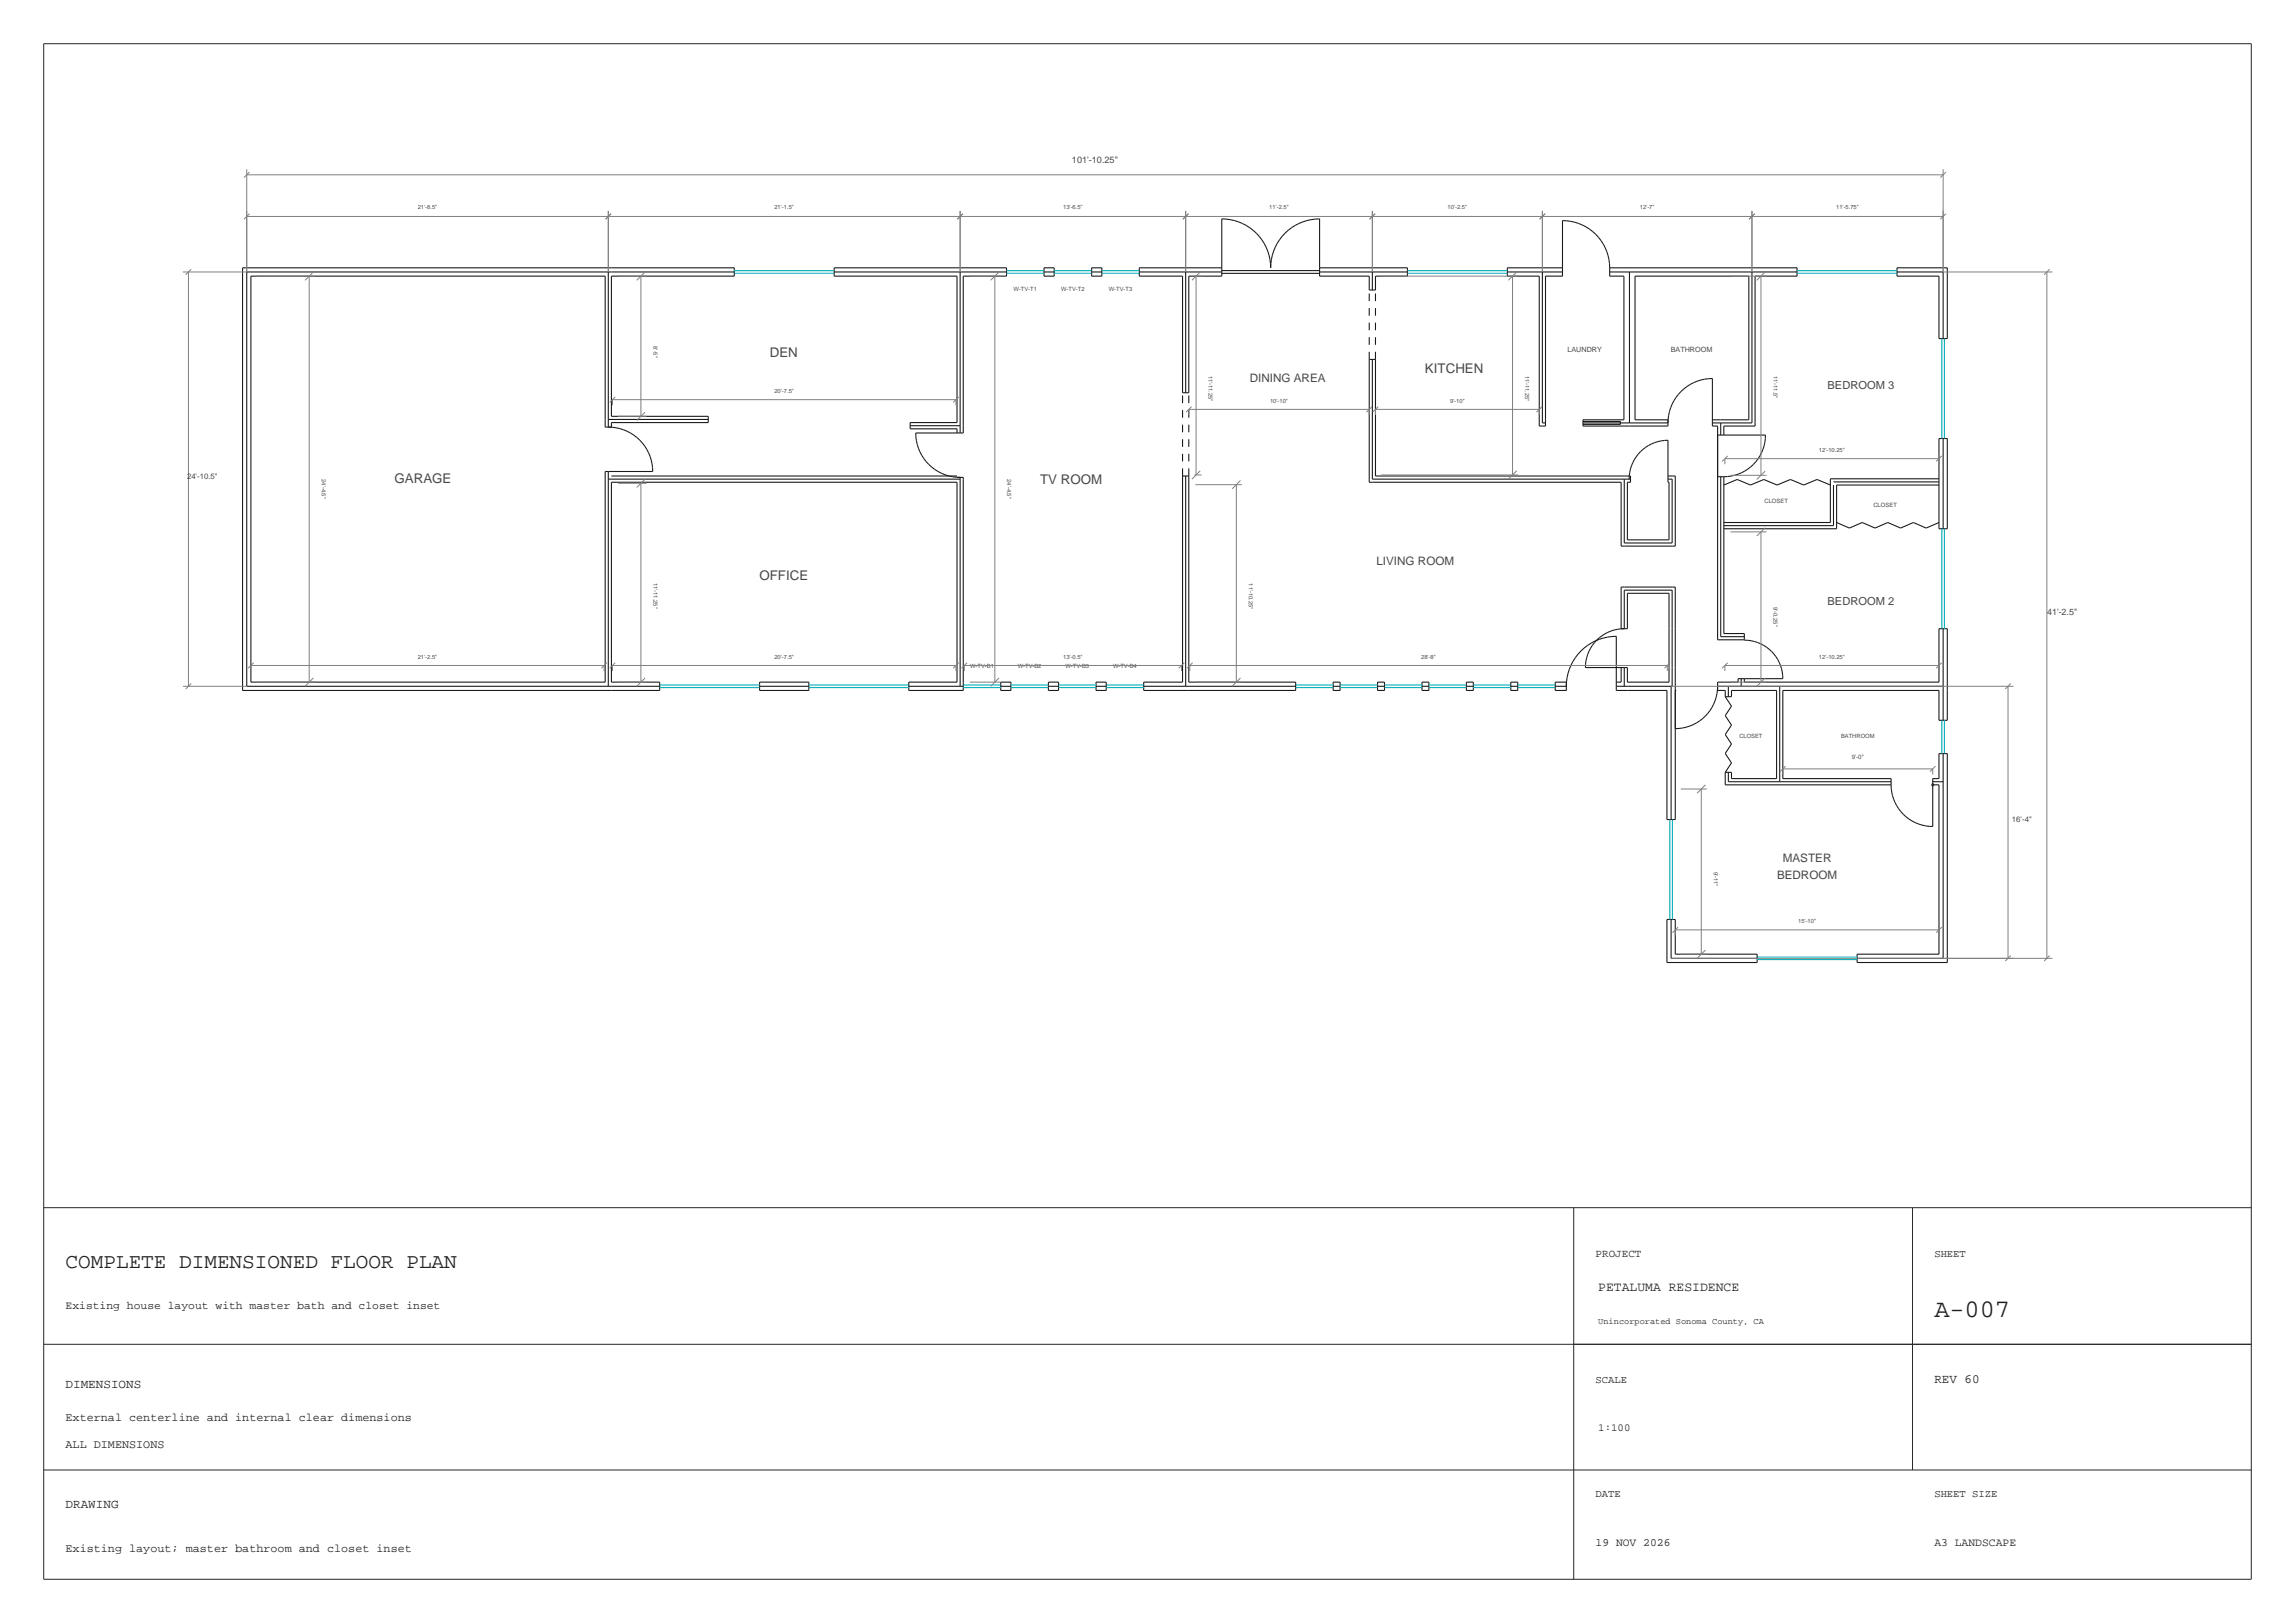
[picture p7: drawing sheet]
<svg xmlns="http://www.w3.org/2000/svg" width="420mm" height="297mm" viewBox="0 0 420 297" stroke-linecap="round" stroke-linejoin="round" font-family="sans-serif">
<defs><g id="words">
<text font-size="4.6" fill="#1f1f1f" x="354" y="241">A-007</text>
<text font-size="3.8" fill="#1f1f1f" x="12" y="232">COMPLETE DIMENSIONED FLOOR PLAN</text>
<g font-size="2.4" fill="#474747">
<text x="140.9" y="65.3">DEN</text>
<text x="260.8" y="68.3">KITCHEN</text>
<text x="72.2" y="88.4">GARAGE</text>
<text x="190.3" y="88.6">TV ROOM</text>
<text x="139" y="106.2">OFFICE</text>
</g>
<text font-size="2.4" fill="#1f1f1f" x="292.5" y="236.3">PETALUMA RESIDENCE</text>
<g font-size="2.3" fill="#1f1f1f">
<text x="12" y="254">DIMENSIONS</text>
<text x="354" y="253">REV 60</text>
<text x="12" y="276">DRAWING</text>
</g>
<g font-size="2.2" fill="#1f1f1f">
<text x="12" y="260">External centerline and internal clear dimensions</text>
<text x="12" y="265">ALL DIMENSIONS</text>
<text x="12" y="284">Existing layout; master bathroom and closet inset</text>
</g>
<g font-size="2.1" fill="#474747">
<text x="228.7" y="69.8">DINING AREA</text>
<text x="251.9" y="103.4">LIVING ROOM</text>
<text x="325.2" y="160.8">BEDROOM</text>
<text x="326.3" y="157.7">MASTER</text>
</g>
<g font-size="2.1" fill="#1f1f1f">
<text x="12" y="239.5">Existing house layout with master bath and closet inset</text>
<text x="292" y="283">19 NOV 2026</text>
<text x="354" y="283">A3 LANDSCAPE</text>
</g>
<g font-size="2" fill="#474747">
<text x="334.5" y="71.1">BEDROOM 3</text>
<text x="334.5" y="110.7">BEDROOM 2</text>
</g>
<g font-size="2" fill="#1f1f1f">
<text x="292" y="230">PROJECT</text>
<text x="292.5" y="261.9">1:100</text>
</g>
<g font-size="1.9" fill="#1f1f1f">
<text x="354" y="230">SHEET</text>
<text x="292" y="253">SCALE</text>
<text x="292" y="274">DATE</text>
<text x="354" y="274">SHEET SIZE</text>
</g>
<text font-size="1.7" fill="#474747" x="196.2" y="29.9">101'-10.25&quot;</text>
<text font-size="1.6" fill="#474747" x="374.6" y="112.6">41'-2.5&quot;</text>
<text font-size="1.6" fill="#1f1f1f" x="292.5" y="242.3">Unincorporated Sonoma County, CA</text>
<g font-size="1.4" fill="#474747">
<text x="34.2" y="87.7">24'-10.5&quot;</text>
<text x="368.2" y="150.5">16'-4&quot;</text>
</g>
<g font-size="1.3" fill="#474747">
<text x="286.9" y="64.5">LAUNDRY</text>
<text x="305.8" y="64.5">BATHROOM</text>
</g>
<g font-size="1.1" fill="#474747">
<text x="76.4" y="38.3">21'-8.5&quot;</text>
<text x="141.7" y="38.3">21'-1.5&quot;</text>
<text x="194.6" y="38.3">13'-6.5&quot;</text>
<text x="232.3" y="38.3">11'-2.5&quot;</text>
<text x="264.9" y="38.3">10'-2.5&quot;</text>
<text x="300.1" y="38.3">12'-7&quot;</text>
<text x="336" y="38.3">11'-5.75&quot;</text>
<text x="185.5" y="53.3">W-TV-T1</text>
<text x="194.2" y="53.3">W-TV-T2</text>
<text x="202.9" y="53.3">W-TV-T3</text>
<text x="119.6" y="63.4" transform="rotate(90 119.6 63.4)">8'-5&quot;</text>
<text x="141.7" y="71.9">20'-7.5&quot;</text>
<text x="221.2" y="68.7" transform="rotate(90 221.2 68.7)">11'-11.25&quot;</text>
<text x="279.1" y="68.7" transform="rotate(90 279.1 68.7)">11'-11.25&quot;</text>
<text x="324.6" y="68.8" transform="rotate(90 324.6 68.8)">11'-11.5&quot;</text>
<text x="232.4" y="73.7">10'-10&quot;</text>
<text x="265.4" y="73.7">9'-10&quot;</text>
<text x="332.9" y="82.7">12'-10.25&quot;</text>
<text x="58.9" y="87.7" transform="rotate(90 58.9 87.7)">24'-4.5&quot;</text>
<text x="184.3" y="87.7" transform="rotate(90 184.3 87.7)">24'-4.5&quot;</text>
<text x="322.9" y="92.1">CLOSET</text>
<text x="342.8" y="92.8">CLOSET</text>
<text x="119.6" y="106.6" transform="rotate(90 119.6 106.6)">11'-11.25&quot;</text>
<text x="228.5" y="106.8" transform="rotate(90 228.5 106.8)">11'-10.25&quot;</text>
<text x="324.6" y="111.1" transform="rotate(90 324.6 111.1)">9'-0.25&quot;</text>
<text x="76.4" y="120.6">21'-2.5&quot;</text>
<text x="141.7" y="120.6">20'-7.5&quot;</text>
<text x="177.5" y="122.2">W-TV-B1</text>
<text x="186.3" y="122.2">W-TV-B2</text>
<text x="194.6" y="120.6">13'-0.5&quot;</text>
<text x="195" y="122.2">W-TV-B3</text>
<text x="203.7" y="122.2">W-TV-B4</text>
<text x="260.1" y="120.6">28'-8&quot;</text>
<text x="332.9" y="120.6">12'-10.25&quot;</text>
<text x="318.3" y="135">CLOSET</text>
<text x="336.9" y="135">BATHROOM</text>
<text x="338.9" y="138.9">9'-0&quot;</text>
<text x="313.6" y="159.5" transform="rotate(90 313.6 159.5)">9'-11&quot;</text>
<text x="329.1" y="169">15'-10&quot;</text>
</g>
</g></defs>
<path d="M8 8h404v281h-404zM8 221h404M288 221v68M350 221v48M8 246h404M8 269h404" fill="none" stroke="#262626" stroke-width=".18"/>
<g fill="none" stroke="#1a1a1a" stroke-width=".2">
<path d="M111.3 49.8v28.4a8.1 8.1 0 0 1 8.2 8.1h-8.7v38.5h-64.9v-74.3h64.9v27.7h1.1v-.9h17.7v-1.1h-17.7v-25.7h22.5v-1.5h-90v77.4h76.3v-1.6h-8.8v-36.5h63.2v36.5h-8.8v1.6h10v-39h-1.2M134.4 49.8h-89.2v75.8h75.5M152.7 49.8h31.5M175.7 49.8v29.4M191.1 49h1.8v1.5h-1.8zM191.1 49.8h1.8M199.8 49h1.8v1.5h-1.8zM199.8 49.8h1.8M208.5 49.8h15.1M217 49.8v22.1M223.6 49h-15.1v1.5h7.9v21.4h1.2v-21.4h6v-10.4a9 9 0 0 1 8.9 8.9 9 9 0 0 1 9-8.9v10.4h9.1v2.6h1.1v-2.6h5.9v-1.5h-16.1M223.6 49.5h17.9"/>
<path d="M223.6 50h17.9M241.5 49.8h16.1M250.6 53.7v1.4M250.6 56.4v1.4M250.6 59v1.4M251.1 49.8v3.3M251.7 53.7v1.4M251.7 56.4v1.4M251.7 59v1.4M275.9 49.8h10M282.3 49.8v27.6h.5M285.9 49h-10v1.5h5.8v27.5h1.1v-27.5h3.1v-10.1a8.6 8.6 0 0 1 8.7 8.6"/>
<path d="M294.6 49v1.5h2.6v26.3h-7.5v1.2h15.5v-1.2h-6v-26.3h20.8v26.3h-6.6M294.6 49h34.3v1.5h-7.7v27.5h-5.7v1.6M294.6 49.8h34.3M298.2 49.8v27.6M320.6 49.8v27.6h-7.2M347.2 49h9.2v13h-1.6v-11.5h-7.6zM347.2 49.8h8.4v12.2M111.3 76.8h18.3M166.6 77.9h9.1M175.1 79.2v-.7h-8.5v-1.2h8.5v-26.8h-22.4v-1.5h31.5v1.5h-7.9v28.7h-8.7a8.1 8.1 0 0 0 8.1 8.2v38.2M216.4 72.4v1.4M216.4 75v1.4"/>
<path d="M216.4 77.7v1.4M217.6 72.4v1.4M217.6 75v1.4M217.6 77.7v1.4M250.6 64.4v23.9h46.1v11.6h9.9v-12.8h-1.4M250.6 61.7v1.4M250.6 65.8h1.1M251.1 65.8v21.9h47.3M251.7 64.4v22.7h46.7v1.2h-.6v10.5h7.6v-10.5h-.2v-7.7a7.1 7.1 0 0 0-7.1 7.1M251.7 61.7v1.4M289.7 77.4h15.5a8.1 8.1 0 0 1 8.2-8.1v8.7h.9v39.1h4.9v-1.2h-3.7v-28.7M289.7 77.1h6.9v.6h-6.9"/>
<path d="M314.3 79.6h8.8a7.6 7.6 0 0 1-7.6 7.6M314.9 77.4v2.2M111.3 86.3v39.3M111.3 87.7h64.4M111.9 87.1h63.2M216.4 87.1h1.2M216.4 85.7v39.1h-7.1v1.6h27.8v-1.6h-19.5v-39.1M216.4 80.4v1.4M216.4 83v1.4M217 87.1v38.5M217.6 80.4v1.4M217.6 83v1.4"/>
<path d="M297.3 87.7v11.7h8.7v-11.7h-.8M314.3 87.2h1.2M314.9 87.2v29.3h4.3M315.5 88.8l2.4-1.1 2.4 1.1 2.5-1.1 2.4 1.1 2.5-1.1 2.4 1.1 2.4-1.1 2.5 1.1M335.5 88.8v7.4h-20M335.5 88.2h19.3M336.1 95.6l2.4 1 2.3-1 2.3 1 2.4-1 2.3 1 2.4-1 2.3 1 2.3-1M354.8 80.3h1.6v16.5h-1.6zM354.8 88.8h-18.7v8h-20.6M354.8 87.6h-19.8v8h-19.5M355.6 80.3v16.5M319.2 117.1a7 7 0 0 1 7.1 7.1h-8.2v.6h-3.8v1.6h1.4v1.1"/>
<path d="M355.6 115v16.8M139 124.8h9v1.6h-9zM139 125.6h9M166.3 125.6h10M183.1 124.8h1.9v1.6h-1.9zM183.1 125.6h1.9M191.9 124.8h1.8v1.6h-1.8zM191.9 125.6h1.8M200.6 124.8h1.8v1.6h-1.8zM200.6 125.6h1.8M209.3 125.6h27.8M244 124.8h1.2v1.6h-1.2z"/>
<path d="M244 125.6h1.2M252.1 124.8h1.3v1.6h-1.3zM252.1 125.6h1.3M260.2 124.8h1.3v1.6h-1.3zM260.2 125.6h1.3M268.4 124.8h1.2v1.6h-1.2zM268.4 125.6h1.2M276.5 124.8h1.3v1.6h-1.3zM276.5 125.6h1.3M284.6 125.6h2a9.1 9.1 0 0 1 9.2-9.2v10h9.3v23.6h1.5v-42.6h-9.9v7.6h1.1v-6.4h7.6v16.2h-7.6v-2.6h-7.7a7.1 7.1 0 0 1 7.2-7.2v-7h8.7v17.6h-10.2M284.6 124.8h2v1.6h-2zM296.7 122.2v2.6h-.9"/>
<path d="M297.3 122.2v3.4M305.8 125.6v24.4M306.6 126.4h.1M315.7 127.5h1.2v-1.1h8.2v16.1h-8.2v-1.2h-1.2M315.7 127.5l1.2 1.7-1.2 1.8 1.2 1.7-1.2 1.7 1.2 1.7-1.2 1.8 1.2 1.7-1.2 1.7M316.3 125.6v1.9M318.7 124.2v1.4M319.2 124.2v.6h35.6v-9.8h1.6v16.8h-1.6v-5.4h-28.5v16.1h19.8v1.1M325.7 125.6v17.5M355.6 125.6h-41.3a7.7 7.7 0 0 1-7.7 7.7M355.6 137.9v37.5h-15.7M315.7 141.3v2.3h30.4"/>
<path d="M316.3 141.3v1.8h29.8M346.1 143.6a7.6 7.6 0 0 0 7.6 7.6v-8.7h1.1v-4.6h1.6v38.2h-16.5v-1.5h14.9v-31h-1.1M353.5 143.6v.1M353.5 143.6h.1M353.5 143.7h.1M353.5 143.5v.1M353.5 143.7v.1M353.5 143.5h.1M353.5 143.8h.1M353.6 143.8h.1M353.6 143.5h.1M353.6 143.4v.1"/>
<path d="M353.6 143.4h.1M353.7 143.4h-.1M353.7 143.4h.1M353.7 143.8h.1M353.7 143.1h1.9M353.8 143.4h.1M353.8 143.8h-.1M353.8 143.8h.1M353.8 143.4v.1M353.8 143.5h.1M353.9 143.5h.1M353.9 143.8h-.1"/>
<path d="M353.9 143.7v.1M353.9 143.5v.1M353.9 143.7h.1M353.9 143.6h.1M305.1 168.3h1.5v6.3h15v1.5h-16.5zM305.8 168.3v7.1h15.8"/>
</g>
<g fill="none" stroke="#00adb8" stroke-width=".2">
<path d="M134.4 49.5h18.3M134.4 50h18.3M184.2 49.5h6.9M184.2 50h6.9M192.9 49.5h6.9M192.9 50h6.9M201.6 49.5h6.9M201.6 50h6.9M257.6 49.5h18.3M257.6 50h18.3M328.9 49.5h18.3M328.9 50h18.3"/>
<path d="M355.4 62v18.3M355.8 62v18.3M355.4 96.8v18.2M355.8 96.8v18.2M120.7 125.8h18.3M120.7 125.4h18.3M148 125.8h18.3M148 125.4h18.3M176.3 125.8h6.8M176.3 125.4h6.8M185 125.8h6.9M185 125.4h6.9"/>
<path d="M193.7 125.8h6.9M193.7 125.4h6.9M202.4 125.8h6.9M202.4 125.4h6.9M237.1 125.8h6.9M237.1 125.4h6.9M245.2 125.8h6.9M245.2 125.4h6.9M253.4 125.8h6.8M253.4 125.4h6.8M261.5 125.8h6.9M261.5 125.4h6.9"/>
<path d="M269.6 125.8h6.9M269.6 125.4h6.9M277.8 125.8h6.8M277.8 125.4h6.8M355.4 131.8v6.1M355.8 131.8v6.1M305.6 150v18.3M306.1 150v18.3M321.6 175.6h18.3M321.6 175.1h18.3"/>
</g>
<g fill="none" stroke="#808080" stroke-width=".18">
<path d="M45.2 31v18.8h-11.7M45.2 39.6h310.4M45.2 32h310.4M45.7 39.1l-1.1 1M45.7 31.5l-1.1 1M111.3 38.6v11.2M111.8 39.1l-1 1M175.7 38.6v11.2M176.2 39.1l-1 1M217 38.6v11.2M217.5 39.1l-1 1M251.2 38.6v11.2"/>
<path d="M251.7 39.1l-1.1 1M282.3 38.6v11.2M282.8 39.1l-1 1M320.6 38.6v11.2M321.1 39.1l-1 1M355.6 31v18.8h20M356.1 39.1l-1 1M356.1 31.5l-1 1M34.5 49.8v75.8M35 49.3l-1 1M46.9 50.5h10.7M56.6 50.5v74.3"/>
<path d="M57.3 49.8l-1.5 1.5M113.1 50.5h5.2M117.3 50.5v25.7M118.1 49.8l-1.6 1.5M177.5 50.5h5.6M182.1 50.5v74.3M182.8 49.8l-1.5 1.5M218.6 50.5h1.3M218.9 50.5v36.4M219.7 49.8l-1.6 1.5M252.7 50.5h25.1M276.8 50.5v36.4"/>
<path d="M277.6 49.8l-1.6 1.5M316.7 50.5h6.6M322.3 50.5v36.5M323 49.8l-1.5 1.5M374.6 49.8v125.6M375.1 49.3l-1 1M112.1 74.2v-1.1h62.9v1.1M112.6 72.6l-1 1M113.1 76.2h5.2M118.1 75.4l-1.6 1.5M175.5 72.6l-1.1 1M217.6 75.9v-1h33v1"/>
<path d="M218.1 74.4l-1 1M251.1 74.4l-1 1M251.7 75.9v-1h30v1M252.2 74.4l-1 1M282.2 74.4l-1 1M113.1 88.4h5.2M117.3 88.4v36.4M118.1 87.7l-1.6 1.5M218.6 86.9h1.3M218.8 88.7h8.5M219.7 86.2l-1.6 1.5M226.3 88.7v36.1"/>
<path d="M227 87.9l-1.5 1.6M252.7 86.9h25.1M277.6 86.2l-1.6 1.5M315.7 84.9v-1h39.1v1M316.2 83.4l-1 1M316.7 87h6.6M316.7 97.3h6.6M322.3 97.3v27.5M323 86.2l-1.5 1.5M323 96.6l-1.5 1.5M355.4 83.4l-1.1 1M33.5 125.6h11.7"/>
<path d="M35 125.1l-1 1M45.9 122.8v-1h64.7v1M46.4 121.3l-1 1M46.9 124.8h10.7M57.3 124.1l-1.5 1.5M111.1 121.3l-1 1M112.1 122.8v-1h62.9v1M112.6 121.3l-1 1M113.1 124.8h5.2M118.1 124.1l-1.6 1.5M175.5 121.3l-1.1 1M176.5 122.8v-1h39.7v1"/>
<path d="M177 121.3l-1 1M177.5 124.8h5.6M182.8 124.1l-1.5 1.5M216.7 121.3l-1 1M217.7 122.8v-1h87.4v1M218.3 121.3l-1.1 1M218.8 124.8h8.5M227 124.1l-1.5 1.5M305.6 121.3l-1 1M305.8 125.6h62.7M315.7 122.8v-1h39.1v1M316.2 121.3l-1 1"/>
<path d="M316.7 124.8h6.6M323 124.1l-1.5 1.5M355.4 121.3l-1.1 1M367.5 125.6v49.8M368 125.1l-1 1M307.6 144.4h4.8M311.3 144.4v30.2M312.1 143.6l-1.5 1.5M326.3 141.7v-1h27.4v1M326.8 140.2l-1 1M354.2 140.2l-1 1M305.8 175.4h69.8"/>
<path d="M306.6 171.2v-1h48.2v1M307.1 169.7l-1 1M307.6 174.6h4.8M312.1 173.8l-1.5 1.6M355.4 169.7l-1.1 1M368 174.9l-1 1M375.1 174.9l-1 1"/>
</g>
<use href="#words"/>
</svg>
